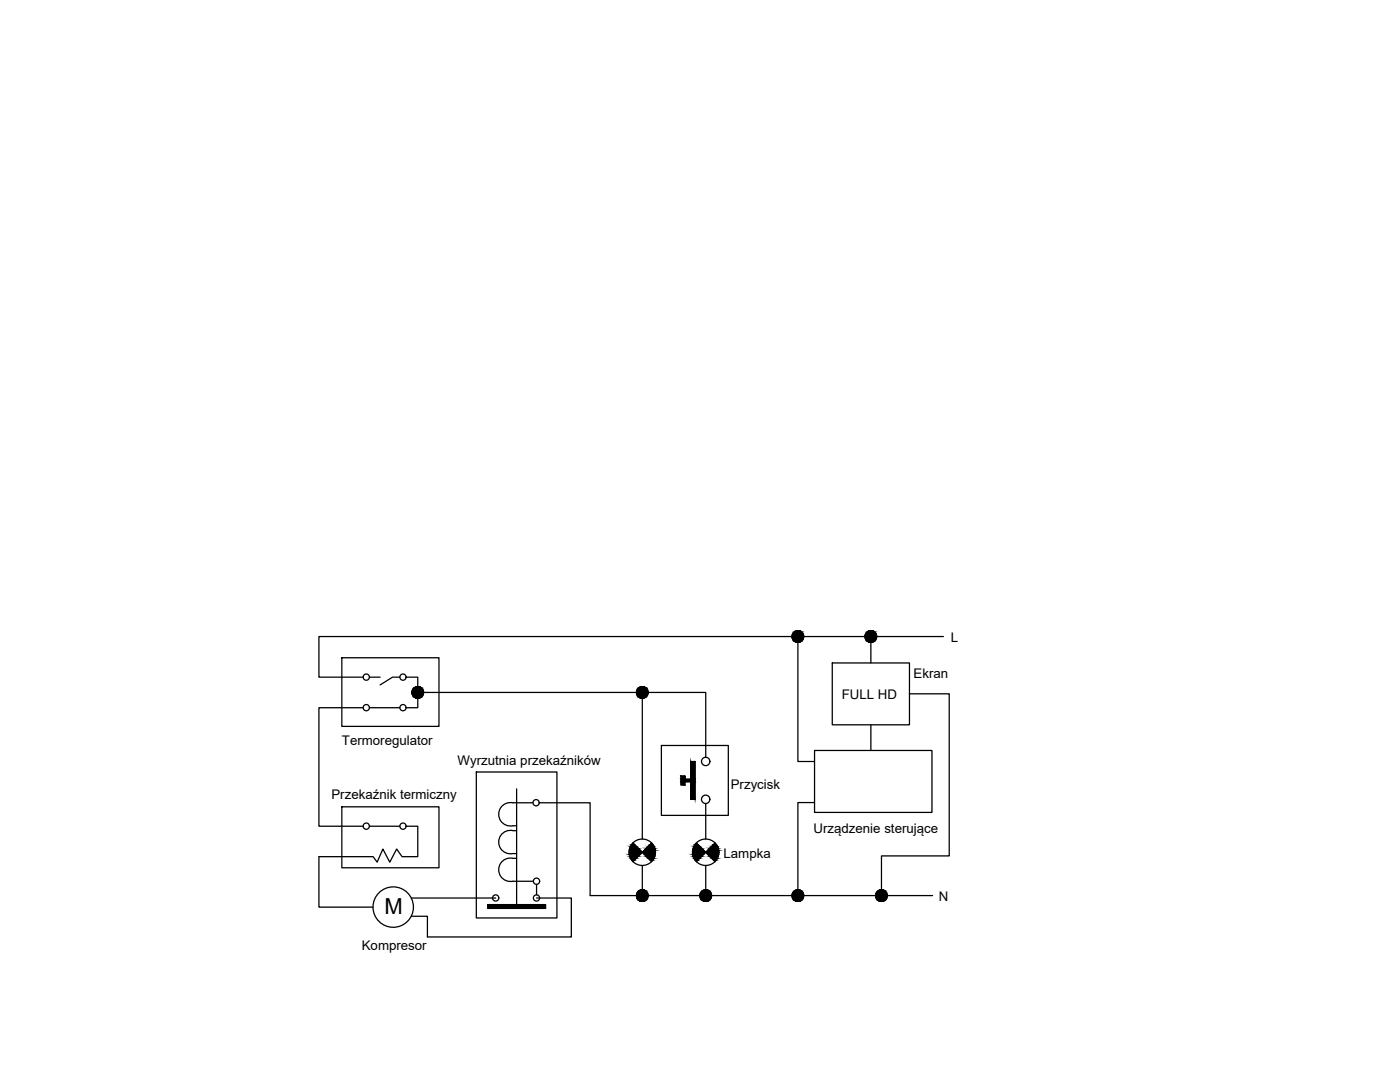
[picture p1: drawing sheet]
<svg xmlns="http://www.w3.org/2000/svg" width="279mm" height="216mm" viewBox="0 0 279 216" stroke-linecap="round" stroke-linejoin="round" font-family="sans-serif">
<defs><g id="words">
<text font-size="4.4" x="76.7" y="182.3">M</text>
<g font-size="2.7">
<text x="189.7" y="128.2">L</text>
<text x="182.3" y="135.4">Ekran</text>
<text x="168" y="139.4">FULL HD</text>
<text x="68.2" y="148.6">Termoregulator</text>
<text x="91.3" y="152.6">Wyrzutnia przekaźników</text>
<text x="66.1" y="159.4">Przekaźnik termiczny</text>
<text x="145.8" y="157.4">Przycisk</text>
<text x="162.3" y="166.2">Urządzenie sterujące</text>
<text x="144.4" y="171.2">Lampka</text>
<text x="187.4" y="179.8">N</text>
<text x="72.2" y="189.5">Kompresor</text>
</g>
</g></defs>
<!-- layer: 0 -->
<g fill="none" stroke="#000" stroke-width=".25">
<path d="M68.2 131.2h19.4v13.7h-19.4zM73.7 135.1h2.2M79.8 135.1h-1.5l-2.4 1.6M81.1 135.1h2.3v6.1h-2.3M83.4 138.2h57.4v12.9M128.2 138.2v29.2M159.2 127v24.9h3.4M166.1 132.3h15.4v12.3h-15.4zM173.8 127v5.3M181.5 138.4h7.9v32.4h-13.5v7.9M188.3 127h-124.7v8.1h8.9M72.5 141.2h-8.9v23.7h8.9"/>
<path d="M73.7 141.2h6.1M95.1 154h16v29.2h-16zM103.1 157.4v23.1M132 148.8h13.4v13.9h-13.4zM136.7 154.8v1.8h-.8v-1.8h.8v.9M136.7 155.5h1.1M137.8 151.9h.9v7.6h-.9zM137.8 155.7v.3h-1.1M138.7 151.9v7.6M162.6 149.7h23.4v12.4h-23.4zM173.8 144.6v5.1M68.2 161h19.4v12.2h-19.4z"/>
<path d="M73.7 164.9h6.1M81.1 164.9h2.3v6h-3.2l-1-1.5-1.4 2.6-1.4-2.6-1.1 2.6-.8-1.1h-10.9v10.1h10.8M82.1 179.2h16.8M102.4 164.8h.7M103.1 165.7h-.7a2.34 2.34 0 0 0-2.9 2.3 2.34 2.34 0 0 0 2.9 2.3h.7M103.1 171.3h-.7a2.34 2.34 0 0 0-2.9 2.2 2.34 2.34 0 0 0 2.9 2.3h4M106.4 160.2h-4a2.34 2.34 0 0 0-2.9 2.3 2.34 2.34 0 0 0 2.9 2.3M107.1 179.2h6.9v7.8h-28.7v-4.2h-3.2M107.1 176.5v2.1M107.6 160.2h10.2v18.5h68.3M126.3 171.9l1.9-1.8 1.8 1.8M126.3 168.2l1.9 1.9 1.8-1.9"/>
<path d="M128.2 172.7v6M139 171.9l1.8-1.8 1.9 1.8M139 168.2l1.8 1.9 1.9-1.9M140.8 160.4v7M140.8 172.7v6M162.6 160.1h-3.4v18.6M97.3 180.5h5.8v.8h-5.8zM103.1 180.5h5.8v.8h-5.8z"/>
<circle cx="73.1" cy="135.1" r=".62"/>
<circle cx="80.4" cy="135.1" r=".62"/>
<circle cx="73.1" cy="141.2" r=".62"/>
<circle cx="80.4" cy="141.2" r=".62"/>
<circle cx="140.8" cy="159.5" r=".84"/>
<circle cx="140.8" cy="151.9" r=".84"/>
<circle cx="73.1" cy="164.8" r=".62"/>
<circle cx="80.4" cy="164.8" r=".62"/>
<circle cx="98.9" cy="179.2" r=".62"/>
<circle cx="107" cy="160.2" r=".62"/>
<circle cx="107.1" cy="179.2" r=".62"/>
<circle cx="107.1" cy="175.8" r=".62"/>
<circle cx="128.2" cy="170.1" r="2.64"/>
<circle cx="140.8" cy="170.1" r="2.64"/>
<circle cx="78.5" cy="181" r="4"/>
</g>
<g fill="#000" stroke="#000" stroke-width=".2">
<path d="M126 171.6h.6l-.3 .3zM126.3 168.2l.3 .3h-.6zM129.4 171.3h1.1l-.2 .3zM130 168.2l.3 .3h-.6zM138.7 171.6h.6l-.3 .3zM139 168.2l.3 .3h-.6zM142 171.3h1.2l-.2 .3zM142.7 168.2l.3 .3h-.6z"/>
<path d="M83.3 137h.4zM83 137h.7z"/>
<path d="M83 137l.9 .1zM82.8 137.1h1.1z"/>
<path d="M83 139.3h.7zM83 139.3l.5 .1z"/>
<path d="M82.8 137.1l1.3 .1zM82.7 137.2l.1-.1 1.3 .1z"/>
<path d="M82.8 139.2h1.1zM82.8 139.2l.9 .1z"/>
<path d="M82.7 137.2l1.5 .2-.1-.2zM82.5 137.4l.2-.2 1.5 .2z"/>
<path d="M82.7 139.1l1.2 .1 .2-.1zM82.7 139.1l1.2 .1z"/>
<path d="M82.5 137.4l1.9 .1-.2-.1zM82.5 137.4l1.9 .1h-2z"/>
<path d="M82.5 139l1.6 .1 .1-.1zM82.5 139l1.6 .1h-1.4z"/>
<path d="M82.4 137.5l2.1 .2-.1-.2zM82.4 137.5l2.1 .2h-2.2z"/>
<path d="M82.4 138.8l1.8 .2 .2-.2zM82.4 138.8l1.8 .2h-1.7z"/>
<path d="M82.3 137.7l2.2 .3v-.3zM82.3 137.7l2.2 .3h-2.3z"/>
<path d="M82.3 138.6l2.1 .2 .1-.2zM82.3 138.6l2.1 .2h-2z"/>
<path d="M82.2 138l2.4 .2-.1-.2zM82.2 138l2.4 .2h-2.4z"/>
<path d="M82.2 138.4l2.3 .2v-.2zM82.2 138.4l2.3 .2h-2.2z"/>
<path d="M82.2 138.2l2.3 .2 .1-.2zM82.2 138.2l2.3 .2h-2.3z"/>
<path d="M128.1 137h.4zM127.8 137h.7z"/>
<path d="M127.8 137l.9 .1zM127.7 137.1h1z"/>
<path d="M127.8 139.3h.7zM127.8 139.3l.5 .1z"/>
<path d="M127.7 137.1l1.2 .1zM127.5 137.2l.2-.1 1.2 .1z"/>
<path d="M127.7 139.2h1zM127.7 139.2l.8 .1z"/>
<path d="M127.5 137.2l1.6 .2-.2-.2zM127.3 137.4l.2-.2 1.6 .2z"/>
<path d="M127.5 139.1l1.2 .1 .2-.1zM127.5 139.1l1.2 .1z"/>
<path d="M127.3 137.4l1.9 .1-.1-.1zM127.3 137.4l1.9 .1h-2z"/>
<path d="M127.3 139l1.6 .1 .2-.1zM127.3 139l1.6 .1h-1.4z"/>
<path d="M127.2 137.5l2.1 .2-.1-.2zM127.2 137.5l2.1 .2h-2.2z"/>
<path d="M127.2 138.8l1.9 .2 .1-.2zM127.2 138.8l1.9 .2h-1.8z"/>
<path d="M127.1 137.7l2.2 .3v-.3zM127.1 137.7l2.2 .3h-2.3z"/>
<path d="M127.1 138.6l2.1 .2 .1-.2zM127.1 138.6l2.1 .2h-2z"/>
<path d="M127 138l2.4 .2-.1-.2zM127 138l2.4 .2h-2.4z"/>
<path d="M127 138.4l2.3 .2v-.2zM127 138.4l2.3 .2h-2.2z"/>
<path d="M127 138.2l2.3 .2 .1-.2zM127 138.2l2.3 .2h-2.3z"/>
<path d="M159.1 125.8l.5 .1zM158.9 125.9h.7z"/>
<path d="M158.9 125.9h.9zM158.7 125.9h1.1z"/>
<path d="M158.9 128.2h.7zM158.9 128.2h.4z"/>
<path d="M158.7 125.9l1.3 .2-.2-.2zM158.5 126.1l.2-.2 1.3 .2z"/>
<path d="M158.7 128.1h1.1zM158.7 128.1l.9 .1z"/>
<path d="M158.5 126.1l1.6 .1-.1-.1zM158.3 126.2l.2-.1 1.6 .1z"/>
<path d="M158.5 128l1.3 .1 .2-.1zM158.5 128l1.3 .1z"/>
<path d="M158.3 126.2l2 .2-.2-.2zM158.3 126.2l2 .2h-2.1z"/>
<path d="M158.3 127.8l1.7 .2 .1-.2zM158.3 127.8l1.7 .2h-1.5z"/>
<path d="M158.2 126.4l2.1 .2v-.2zM158.2 126.4l2.1 .2h-2.2z"/>
<path d="M158.2 127.6l1.9 .2 .2-.2zM158.2 127.6l1.9 .2h-1.8z"/>
<path d="M158.1 126.6l2.3 .2-.1-.2zM158.1 126.6l2.3 .2h-2.3z"/>
<path d="M158.1 127.4l2.2 .2v-.2zM158.1 127.4l2.2 .2h-2.1z"/>
<path d="M158.1 126.8l2.3 .2v-.2zM158.1 126.8l2.3 .2h-2.3z"/>
<path d="M158.1 127.2l2.2 .2 .1-.2zM158.1 127.2l2.2 .2h-2.2z"/>
<path d="M158.1 127l2.3 .2v-.2zM158.1 127l2.3 .2h-2.3z"/>
<path d="M173.7 125.8l.4 .1zM173.5 125.9h.6z"/>
<path d="M173.5 125.9h.8zM173.3 125.9h1z"/>
<path d="M173.5 128.2h.6zM173.5 128.2h.4z"/>
<path d="M173.3 125.9l1.2 .2-.2-.2zM173.1 126.1l.2-.2 1.2 .2z"/>
<path d="M173.3 128.1h1zM173.3 128.1l.8 .1z"/>
<path d="M173.1 126.1l1.6 .1-.2-.1zM172.9 126.2l.2-.1 1.6 .1z"/>
<path d="M173.1 128l1.2 .1 .2-.1zM173.1 128l1.2 .1z"/>
<path d="M172.9 126.2l1.9 .2-.1-.2zM172.9 126.2l1.9 .2h-2z"/>
<path d="M172.9 127.8l1.6 .2 .2-.2zM172.9 127.8l1.6 .2h-1.4z"/>
<path d="M172.8 126.4l2.1 .2-.1-.2zM172.8 126.4l2.1 .2h-2.2z"/>
<path d="M172.8 127.6l1.9 .2 .1-.2zM172.8 127.6l1.9 .2h-1.8z"/>
<path d="M172.7 126.6l2.3 .2-.1-.2zM172.7 126.6l2.3 .2h-2.4z"/>
<path d="M172.7 127.4l2.1 .2 .1-.2zM172.7 127.4l2.1 .2h-2z"/>
<path d="M172.6 126.8l2.4 .2v-.2zM172.6 126.8l2.4 .2h-2.4z"/>
<path d="M172.6 127.2l2.3 .2 .1-.2zM172.6 127.2l2.3 .2h-2.2z"/>
<path d="M172.6 127l2.4 .2v-.2zM172.6 127l2.4 .2h-2.4z"/>
<path d="M135.9 154.8l.8 .7v-.7zM135.9 154.8l.8 .7h-.8z"/>
<path d="M135.9 155.5l.8 .5v-.5zM135.9 155.5l.8 .5h-.8z"/>
<path d="M135.9 156l.8 .6v-.6zM135.9 156l.8 .6h-.8z"/>
<path d="M136.7 155.5l1.1 .5v-.5zM136.7 155.5l1.1 .5h-1.1z"/>
<path d="M137.8 151.9l.9 3.6v-3.6zM137.8 151.9l.9 3.6h-.9z"/>
<path d="M137.8 155.5l.9 .5v-.5zM137.8 155.5l.9 .5h-.9z"/>
<path d="M137.8 156l.9 3.5v-3.5zM137.8 156l.9 3.5h-.9z"/>
<path d="M126 168.5l1 .4-.4-.4zM126 168.5l1 .4h-1.2z"/>
<path d="M125.8 168.9l1.6 .4-.4-.4zM125.8 168.9l1.6 .4h-1.7z"/>
<path d="M125.8 171.3l.8 .3 .4-.3zM125.8 171.3l.8 .3h-.6z"/>
<path d="M125.7 169.3l2.1 .4-.4-.4zM125.7 169.3l2.1 .4h-2.2z"/>
<path d="M125.7 170.9l1.3 .4 .4-.4zM125.7 170.9l1.3 .4h-1.2z"/>
<path d="M125.6 169.7l2.6 .4-.4-.4zM125.6 169.7l2.6 .4h-2.6z"/>
<path d="M125.6 170.5l1.8 .4 .4-.4zM125.6 170.5l1.8 .4h-1.7z"/>
<path d="M125.6 170.1l2.2 .4 .4-.4zM125.6 170.1l2.2 .4h-2.2z"/>
<path d="M128.1 177.5l.4 .1zM127.8 177.6h.7z"/>
<path d="M127.8 177.6h.9zM127.7 177.6h1z"/>
<path d="M127.8 179.9h.7zM127.8 179.9h.5z"/>
<path d="M127.7 177.6l1.2 .2-.2-.2zM127.5 177.8l.2-.2 1.2 .2z"/>
<path d="M127.7 179.8h1zM127.7 179.8l.8 .1z"/>
<path d="M127.5 177.8l1.6 .1-.2-.1zM127.3 177.9l.2-.1 1.6 .1z"/>
<path d="M127.5 179.7l1.2 .1 .2-.1zM127.5 179.7l1.2 .1h-1z"/>
<path d="M127.3 177.9l1.9 .2-.1-.2zM127.3 177.9l1.9 .2h-2z"/>
<path d="M127.3 179.5l1.6 .2 .2-.2zM127.3 179.5l1.6 .2h-1.4z"/>
<path d="M127.2 178.1l2.1 .2-.1-.2zM127.2 178.1l2.1 .2h-2.2z"/>
<path d="M127.2 179.3l1.9 .2 .1-.2zM127.2 179.3l1.9 .2h-1.8z"/>
<path d="M127.1 178.3l2.2 .2v-.2zM127.1 178.3l2.2 .2h-2.3z"/>
<path d="M127.1 179.1l2.1 .2 .1-.2zM127.1 179.1l2.1 .2h-2z"/>
<path d="M127 178.5l2.4 .2-.1-.2zM127 178.5l2.4 .2h-2.4z"/>
<path d="M127 178.9l2.3 .2v-.2zM127 178.9l2.3 .2h-2.2z"/>
<path d="M129.4 171.3l.3 .3h.6zM129.7 171.6h.6l-.3 .3z"/>
<path d="M127 178.7l2.3 .2 .1-.2zM127 178.7l2.3 .2h-2.3z"/>
<path d="M129.7 168.5l.8 .4-.2-.4zM129.7 168.5l.8 .4h-1.1z"/>
<path d="M129.4 168.9l1.3 .4-.2-.4zM129 169.3l.4-.4 1.3 .4z"/>
<path d="M129 169.3l1.8 .4-.1-.4zM129 169.3l1.8 .4h-2.2z"/>
<path d="M129 170.9l1.5 .4 .2-.4zM129 170.9l1.5 .4h-1.1z"/>
<path d="M128.6 169.7l2.2 .4v-.4zM128.6 169.7l2.2 .4h-2.6z"/>
<path d="M128.6 170.5l2.1 .4 .1-.4zM128.6 170.5l2.1 .4h-1.7z"/>
<path d="M128.2 170.1l2.6 .4v-.4zM128.2 170.1l2.6 .4h-2.2z"/>
<path d="M138.7 168.5l.9 .4-.3-.4zM138.7 168.5l.9 .4h-1.1z"/>
<path d="M138.5 168.9l1.5 .4-.4-.4zM138.5 168.9l1.5 .4h-1.7z"/>
<path d="M138.5 171.3l.8 .3 .3-.3zM138.5 171.3l.8 .3h-.6z"/>
<path d="M138.3 169.3l2.1 .4-.4-.4zM138.3 169.3l2.1 .4h-2.2z"/>
<path d="M138.3 170.9l1.3 .4 .4-.4zM138.3 170.9l1.3 .4h-1.1z"/>
<path d="M138.2 169.7l2.6 .4-.4-.4zM138.2 169.7l2.6 .4h-2.6z"/>
<path d="M138.2 170.5l1.8 .4 .4-.4zM138.2 170.5l1.8 .4h-1.7z"/>
<path d="M138.2 170.1l2.2 .4 .4-.4zM138.2 170.1l2.2 .4h-2.2z"/>
<path d="M140.7 177.5l.5 .1zM140.5 177.6h.7z"/>
<path d="M140.5 177.6h.9zM140.3 177.6h1.1z"/>
<path d="M140.5 179.9h.7zM140.5 179.9h.4z"/>
<path d="M140.3 177.6l1.3 .2-.2-.2zM140.1 177.8l.2-.2 1.3 .2z"/>
<path d="M140.3 179.8h1.1zM140.3 179.8l.9 .1z"/>
<path d="M140.1 177.8l1.6 .1-.1-.1zM140 177.9l.1-.1 1.6 .1z"/>
<path d="M140.1 179.7l1.3 .1 .2-.1zM140.1 179.7l1.3 .1h-1.1z"/>
<path d="M140 177.9l1.9 .2-.2-.2zM140 177.9l1.9 .2h-2.1z"/>
<path d="M140 179.5l1.6 .2 .1-.2zM140 179.5l1.6 .2h-1.5z"/>
<path d="M139.8 178.1l2.1 .2v-.2zM139.8 178.1l2.1 .2h-2.2z"/>
<path d="M139.8 179.3l1.9 .2 .2-.2zM139.8 179.3l1.9 .2h-1.7z"/>
<path d="M139.7 178.3l2.3 .2-.1-.2zM139.7 178.3l2.3 .2h-2.3z"/>
<path d="M139.7 179.1l2.2 .2v-.2zM139.7 179.1l2.2 .2h-2.1z"/>
<path d="M139.7 178.5l2.3 .2v-.2zM139.7 178.5l2.3 .2h-2.3z"/>
<path d="M139.7 178.9l2.2 .2 .1-.2zM139.7 178.9l2.2 .2h-2.2z"/>
<path d="M142 171.3l.4 .3h.6zM142.4 171.6h.6l-.3 .3z"/>
<path d="M139.7 178.7l2.3 .2v-.2zM139.7 178.7l2.3 .2h-2.3z"/>
<path d="M142.4 168.5l.8 .4-.2-.4zM142.4 168.5l.8 .4h-1.2z"/>
<path d="M142 168.9l1.3 .4-.1-.4zM141.6 169.3l.4-.4 1.3 .4z"/>
<path d="M141.6 169.3l1.8 .4-.1-.4zM141.6 169.3l1.8 .4h-2.2z"/>
<path d="M141.6 170.9l1.6 .4 .1-.4zM141.6 170.9l1.6 .4h-1.2z"/>
<path d="M141.2 169.7l2.3 .4-.1-.4zM141.2 169.7l2.3 .4h-2.7z"/>
<path d="M141.2 170.5l2.1 .4 .1-.4zM141.2 170.5l2.1 .4h-1.7z"/>
<path d="M140.8 170.1l2.6 .4 .1-.4zM140.8 170.1l2.6 .4h-2.2z"/>
<path d="M159.1 177.5l.5 .1zM158.9 177.6h.7z"/>
<path d="M158.9 177.6h.9zM158.7 177.6h1.1z"/>
<path d="M158.9 179.9h.7zM158.9 179.9h.4z"/>
<path d="M158.7 177.6l1.3 .2-.2-.2zM158.5 177.8l.2-.2 1.3 .2z"/>
<path d="M158.7 179.8h1.1zM158.7 179.8l.9 .1z"/>
<path d="M158.5 177.8l1.6 .1-.1-.1zM158.3 177.9l.2-.1 1.6 .1z"/>
<path d="M158.5 179.7l1.3 .1 .2-.1zM158.5 179.7l1.3 .1h-1.1z"/>
<path d="M158.3 177.9l2 .2-.2-.2zM158.3 177.9l2 .2h-2.1z"/>
<path d="M158.3 179.5l1.7 .2 .1-.2zM158.3 179.5l1.7 .2h-1.5z"/>
<path d="M158.2 178.1l2.1 .2v-.2zM158.2 178.1l2.1 .2h-2.2z"/>
<path d="M158.2 179.3l1.9 .2 .2-.2zM158.2 179.3l1.9 .2h-1.8z"/>
<path d="M158.1 178.3l2.3 .2-.1-.2zM158.1 178.3l2.3 .2h-2.3z"/>
<path d="M158.1 179.1l2.2 .2v-.2zM158.1 179.1l2.2 .2h-2.1z"/>
<path d="M158.1 178.5l2.3 .2v-.2zM158.1 178.5l2.3 .2h-2.3z"/>
<path d="M158.1 178.9l2.2 .2 .1-.2zM158.1 178.9l2.2 .2h-2.2z"/>
<path d="M158.1 178.7l2.3 .2v-.2zM158.1 178.7l2.3 .2h-2.3z"/>
<path d="M175.8 177.5l.4 .1zM175.6 177.6h.6z"/>
<path d="M175.6 177.6h.8zM175.4 177.6h1z"/>
<path d="M175.6 179.9h.6zM175.6 179.9h.4z"/>
<path d="M175.4 177.6l1.2 .2-.2-.2zM175.2 177.8l.2-.2 1.2 .2z"/>
<path d="M175.4 179.8h1zM175.4 179.8l.8 .1z"/>
<path d="M175.2 177.8l1.6 .1-.2-.1zM175 177.9l.2-.1 1.6 .1z"/>
<path d="M175.2 179.7l1.2 .1 .2-.1zM175.2 179.7l1.2 .1h-1z"/>
<path d="M175 177.9l1.9 .2-.1-.2zM175 177.9l1.9 .2h-2z"/>
<path d="M175 179.5l1.6 .2 .2-.2zM175 179.5l1.6 .2h-1.4z"/>
<path d="M174.9 178.1l2.1 .2-.1-.2zM174.9 178.1l2.1 .2h-2.2z"/>
<path d="M174.9 179.3l1.9 .2 .1-.2zM174.9 179.3l1.9 .2h-1.8z"/>
<path d="M174.8 178.3l2.3 .2-.1-.2zM174.8 178.3l2.3 .2h-2.3z"/>
<path d="M174.8 179.1l2.1 .2 .1-.2zM174.8 179.1l2.1 .2h-2z"/>
<path d="M174.8 178.5l2.3 .2v-.2zM174.8 178.5l2.3 .2h-2.4z"/>
<path d="M174.8 178.9l2.2 .2 .1-.2zM174.8 178.9l2.2 .2h-2.2z"/>
<path d="M174.7 178.7l2.4 .2v-.2zM174.7 178.7l2.4 .2h-2.3z"/>
<path d="M97.3 180.5l5.8 .8v-.8zM97.3 180.5l5.8 .8h-5.8z"/>
<path d="M103.1 180.5l5.8 .8v-.8zM103.1 180.5l5.8 .8h-5.8z"/>
</g>
<use href="#words"/>
</svg>
